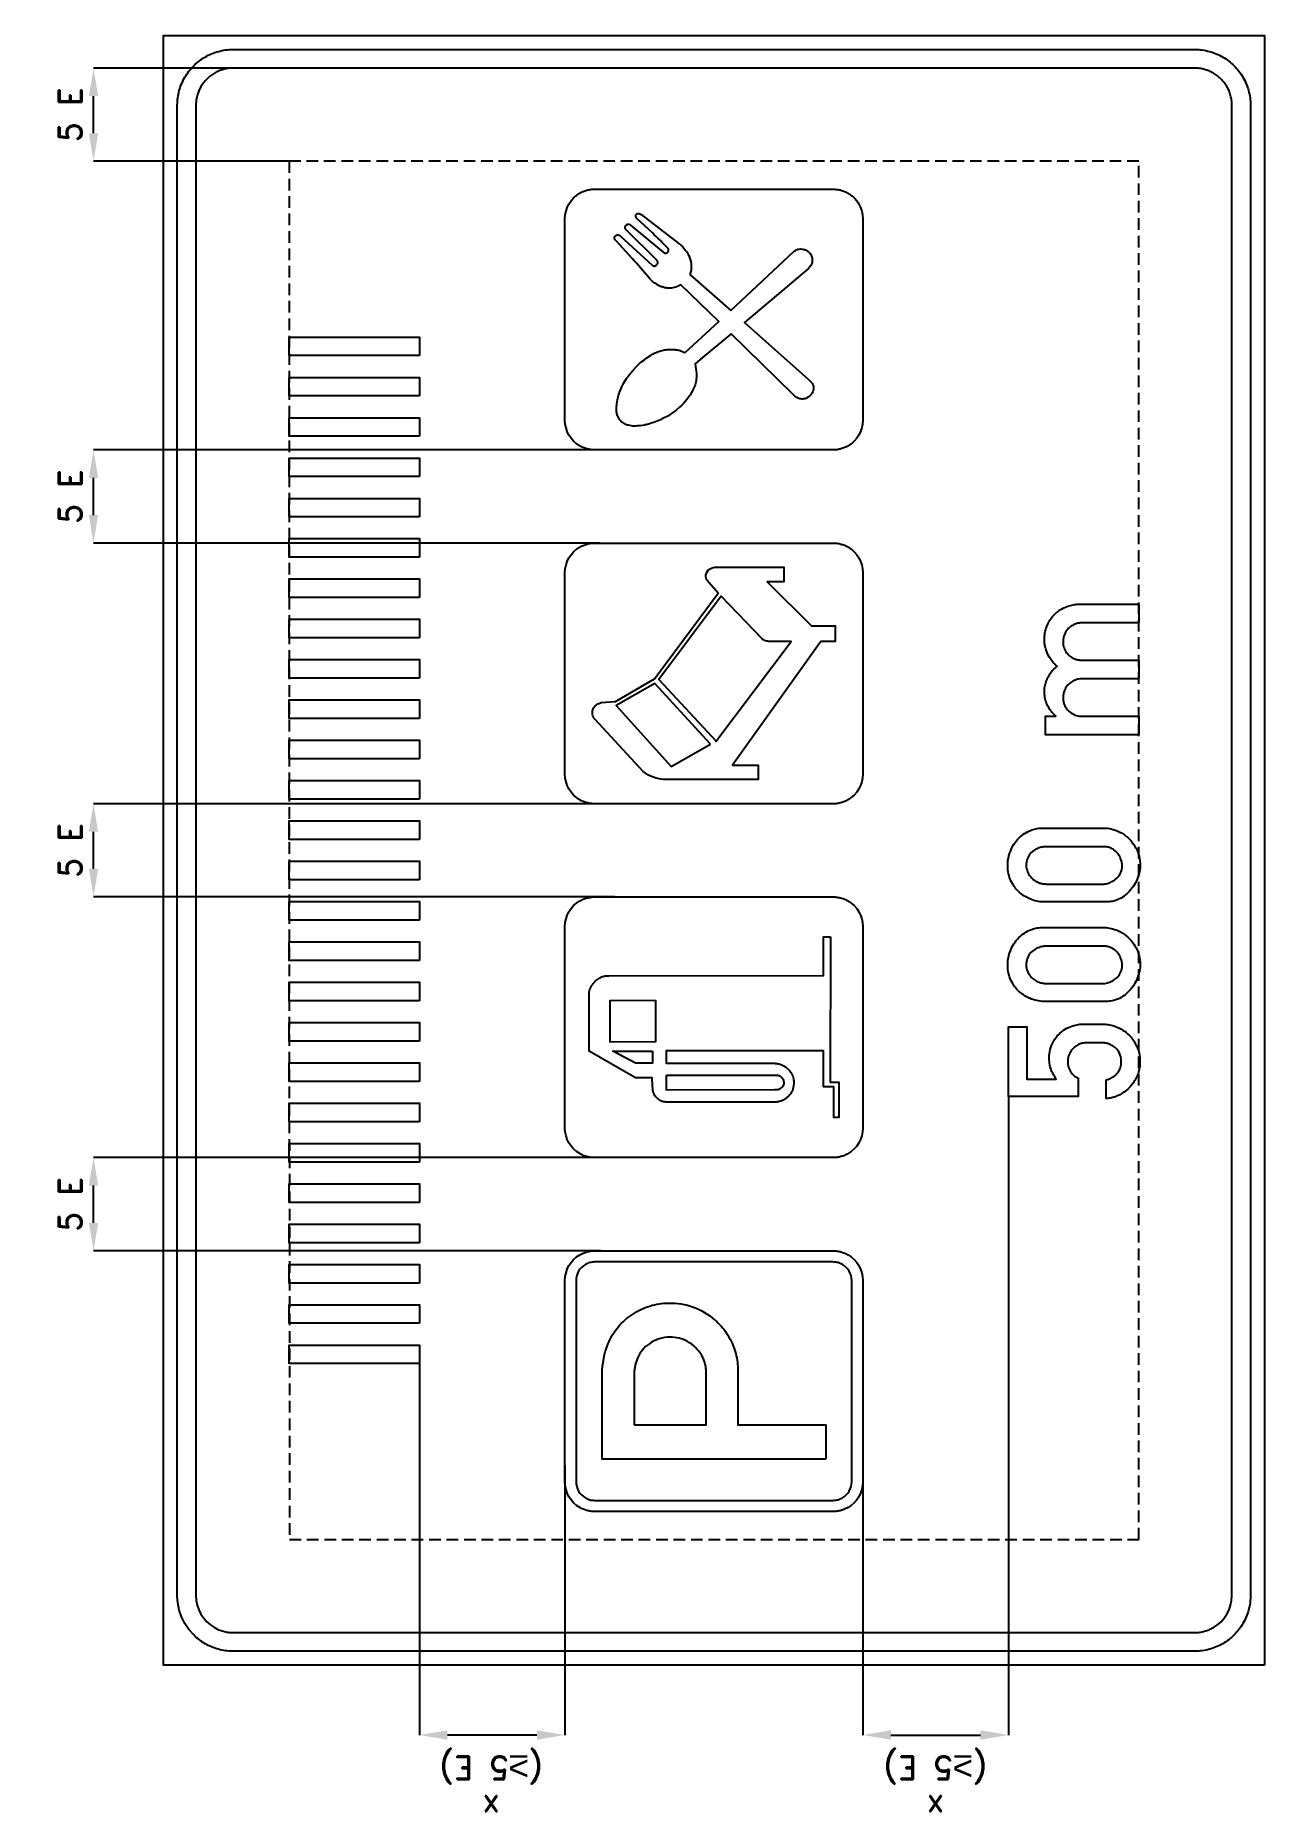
# Model space of a CAD drawing. Header units: millimetres. Extents: x -66 to 2573, y 167 to 3981.
import ezdxf

# ---------------------------------------------------------------- set-up
doc = ezdxf.new("R2010")
doc.units = ezdxf.units.MM
doc.header["$LTSCALE"] = 5
doc.linetypes.add('ČÁRKOVANÁX2', pattern=[1.5, 1, -0.5])
doc.layers.add('Kóty', color=2, linetype='Continuous')
doc.layers.add('Značka', color=7, linetype='Continuous')
doc.styles.get("Standard").update_dxf_attribs({"font": 'romand.shx', "height": 50})
doc.dimstyles.get("Standard").update_dxf_attribs({"dimtxt": 50, "dimasz": 60, "dimexe": 0.18, "dimexo": 0.0625, "dimgap": 25, "dimtad": 1, "dimdec": 0, "dimzin": 0, "dimdsep": 46, "dimtxsty": 'Standard', "dimcen": 0.09, "dimadec": 0, "dimazin": 0, "dimtfac": 1, "dimtdec": 0, "dimtofl": 0, "dimtmove": 0, "dimatfit": 3, "dimfxl": 1, "dimtolj": 1, "dimtzin": 0, "dimarcsym": 0})

msp = doc.modelspace()

# ---------------------------------------------------------------- texts
at = {"layer": 'Kóty', "char_height": 50, "width": 281.216, "attachment_point": 5, "rotation": 180}
for insert in [(912.7, 227.4), (1866.7, 227.4)]:
    msp.add_mtext('\\A1;x\\P({\\fArial|b0|i0|c238|p34;\\H1.08333x;≥\\Fromand|c238;\\H0.92308x;5 E)}', dxfattribs=dict(at, insert=insert))

# ---------------------------------------------------------------- blocks, each defined once
blk = doc.blocks.new('*D0')
at = {"layer": 'Defpoints', "color": 0, "transparency": 16777216}
for p in [(58.5, 3911.2), (478.5, 3911.2), (478.5, 3711.2)]:
    blk.add_point(p, dxfattribs=at)
at = {"layer": 'Kóty', "color": 0, "lineweight": -2, "transparency": 16777216}
for p, q in [((478.4, 3911.2), (58.3, 3911.2)), ((58.5, 3771.2), (58.5, 3851.2)), ((478.4, 3711.2), (58.3, 3711.2))]:
    blk.add_line(p, q, dxfattribs=at)
at = {"layer": 'Kóty', "color": 0, "transparency": 16777216}
for points in [[(48.5, 3851.2), (68.5, 3851.2), (58.5, 3911.2)], [(48.5, 3771.2), (68.5, 3771.2), (58.5, 3711.2)]]:
    blk.add_solid(points, dxfattribs=at)
at = {"layer": 'Kóty', "color": 0, "transparency": 16777216, "insert": (8.5, 3811.2), "char_height": 50, "attachment_point": 5, "rotation": 90}
blk.add_mtext('\\A1;5 E', dxfattribs=at)
blk = doc.blocks.new('*D1')
at = {"layer": 'Defpoints', "color": 0, "transparency": 16777216}
for p in [(58.5, 1571.2), (1166.7, 1571.2), (1148.4, 1371.2)]:
    blk.add_point(p, dxfattribs=at)
at = {"layer": 'Kóty', "color": 0, "lineweight": -2, "transparency": 16777216}
for p, q in [((1166.7, 1571.2), (58.3, 1571.2)), ((58.5, 1431.2), (58.5, 1511.2)), ((1148.4, 1371.2), (58.3, 1371.2))]:
    blk.add_line(p, q, dxfattribs=at)
at = {"layer": 'Kóty', "color": 0, "transparency": 16777216}
for points in [[(48.5, 1511.2), (68.5, 1511.2), (58.5, 1571.2)], [(48.5, 1431.2), (68.5, 1431.2), (58.5, 1371.2)]]:
    blk.add_solid(points, dxfattribs=at)
at = {"layer": 'Kóty', "color": 0, "transparency": 16777216, "insert": (8.5, 1471.2), "char_height": 50, "attachment_point": 5, "rotation": 90}
blk.add_mtext('\\A1;5 E', dxfattribs=at)
blk = doc.blocks.new('*D2')
at = {"layer": 'Defpoints', "color": 0, "transparency": 16777216}
for p in [(58.5, 2331.2), (1134.5, 2331.2), (1178.1, 2131.2)]:
    blk.add_point(p, dxfattribs=at)
at = {"layer": 'Kóty', "color": 0, "lineweight": -2, "transparency": 16777216}
for p, q in [((1134.4, 2331.2), (58.3, 2331.2)), ((58.5, 2191.2), (58.5, 2271.2)), ((1178, 2131.2), (58.3, 2131.2))]:
    blk.add_line(p, q, dxfattribs=at)
at = {"layer": 'Kóty', "color": 0, "transparency": 16777216}
for points in [[(48.5, 2271.2), (68.5, 2271.2), (58.5, 2331.2)], [(48.5, 2191.2), (68.5, 2191.2), (58.5, 2131.2)]]:
    blk.add_solid(points, dxfattribs=at)
at = {"layer": 'Kóty', "color": 0, "transparency": 16777216, "insert": (8.5, 2231.2), "char_height": 50, "attachment_point": 5, "rotation": 90}
blk.add_mtext('\\A1;5 E', dxfattribs=at)
blk = doc.blocks.new('*D3')
at = {"layer": 'Defpoints', "color": 0, "transparency": 16777216}
for p in [(58.5, 3091.2), (1151.1, 3091.2), (1145.8, 2891.2)]:
    blk.add_point(p, dxfattribs=at)
at = {"layer": 'Kóty', "color": 0, "lineweight": -2, "transparency": 16777216}
for p, q in [((1151, 3091.2), (58.3, 3091.2)), ((58.5, 2951.2), (58.5, 3031.2)), ((1145.8, 2891.2), (58.3, 2891.2))]:
    blk.add_line(p, q, dxfattribs=at)
at = {"layer": 'Kóty', "color": 0, "transparency": 16777216}
for points in [[(48.5, 3031.2), (68.5, 3031.2), (58.5, 3091.2)], [(48.5, 2951.2), (68.5, 2951.2), (58.5, 2891.2)]]:
    blk.add_solid(points, dxfattribs=at)
at = {"layer": 'Kóty', "color": 0, "transparency": 16777216, "insert": (8.5, 2991.2), "char_height": 50, "attachment_point": 5, "rotation": 90}
blk.add_mtext('\\A1;5 E', dxfattribs=at)

# ---------------------------------------------------------------- dimensions: what is measured, and where the dimension line sits
at = {"layer": 'Kóty'}
for base, p1, p2, picture, middle in [((58.5, 3911.2), (478.5, 3711.2), (478.5, 3911.2), '*D0', (8.5, 3811.2)), ((58.5, 3091.2), (1145.8, 2891.2), (1151.1, 3091.2), '*D3', (8.5, 2991.2)), ((58.5, 2331.2), (1178.1, 2131.2), (1134.5, 2331.2), '*D2', (8.5, 2231.2)), ((58.5, 1571.2), (1148.4, 1371.2), (1166.7, 1571.2), '*D1', (8.5, 1471.2))]:
    dim = msp.add_linear_dim(base=base, p1=p1, p2=p2, angle=90, text='5 E', dimstyle='Standard', dxfattribs=at)
    dim.commit()
    dim.dimension.update_dxf_attribs({"geometry": picture, "text_midpoint": middle})

# ---------------------------------------------------------------- linework, layer by layer
at = {"layer": 'Kóty'}
for p, q in [((2023.5, 1702.4), (2023.5, 331)), ((758.5, 1128.7), (758.5, 331)), ((1071, 910.5), (1071, 331)), ((1711, 875.1), (1711, 331)), ((1011, 331.2), (818.5, 331.2)), ((1771, 331.2), (1963.5, 331.2))]:
    msp.add_line(p, q, dxfattribs=at)
for points in [[(818.5, 341.2), (818.5, 321.2), (758.5, 331.2)], [(1011, 341.2), (1011, 321.2), (1071, 331.2)], [(1771, 341.2), (1771, 321.2), (1711, 331.2)], [(1963.5, 341.2), (1963.5, 321.2), (2023.5, 331.2)]]:
    msp.add_solid(points, dxfattribs=at)
at = {"layer": 'Značka', "color": 5}
for points in [[(2573.5, 481.2), (208.5, 481.2), (208.5, 3981.2), (2573.5, 3981.2), (2573.5, 481.2)], [(758.5, 3293.7), (478.5, 3293.7), (478.5, 3333.6), (758.5, 3333.6), (758.5, 3293.7)], [(758.5, 3207.1), (478.5, 3207.1), (478.5, 3247), (758.5, 3247), (758.5, 3207.1)], [(758.5, 3120.5), (478.5, 3120.5), (478.5, 3160.4), (758.5, 3160.4), (758.5, 3120.5)], [(758.5, 3033.9), (478.5, 3033.9), (478.5, 3073.8), (758.5, 3073.8), (758.5, 3033.9)], [(758.5, 2947.3), (478.5, 2947.3), (478.5, 2987.2), (758.5, 2987.2), (758.5, 2947.3)], [(758.5, 2860.7), (478.5, 2860.7), (478.5, 2900.6), (758.5, 2900.6), (758.5, 2860.7)], [(758.5, 2774.1), (478.5, 2774.1), (478.5, 2814), (758.5, 2814), (758.5, 2774.1)], [(758.5, 2687.5), (478.5, 2687.5), (478.5, 2727.4), (758.5, 2727.4), (758.5, 2687.5)], [(758.5, 2600.9), (478.5, 2600.9), (478.5, 2640.8), (758.5, 2640.8), (758.5, 2600.9)], [(758.5, 2514.3), (478.5, 2514.3), (478.5, 2554.2), (758.5, 2554.2), (758.5, 2514.3)], [(758.5, 2427.7), (478.5, 2427.7), (478.5, 2467.6), (758.5, 2467.6), (758.5, 2427.7)], [(758.5, 2341.1), (478.5, 2341.1), (478.5, 2381.1), (758.5, 2381.1), (758.5, 2341.1)], [(758.5, 2254.5), (478.5, 2254.5), (478.5, 2294.5), (758.5, 2294.5), (758.5, 2254.5)], [(758.5, 2167.9), (478.5, 2167.9), (478.5, 2207.9), (758.5, 2207.9), (758.5, 2167.9)], [(758.5, 2081.3), (478.5, 2081.3), (478.5, 2121.3), (758.5, 2121.3), (758.5, 2081.3)], [(758.5, 1994.7), (478.5, 1994.7), (478.5, 2034.7), (758.5, 2034.7), (758.5, 1994.7)], [(758.5, 1908.1), (478.5, 1908.1), (478.5, 1948.1), (758.5, 1948.1), (758.5, 1908.1)], [(758.5, 1821.5), (478.5, 1821.5), (478.5, 1861.5), (758.5, 1861.5), (758.5, 1821.5)], [(758.5, 1735), (478.5, 1735), (478.5, 1774.9), (758.5, 1774.9), (758.5, 1735)], [(758.5, 1648.4), (478.5, 1648.4), (478.5, 1688.3), (758.5, 1688.3), (758.5, 1648.4)], [(758.5, 1561.8), (478.5, 1561.8), (478.5, 1601.7), (758.5, 1601.7), (758.5, 1561.8)], [(758.5, 1475.2), (478.5, 1475.2), (478.5, 1515.1), (758.5, 1515.1), (758.5, 1475.2)], [(758.5, 1388.6), (478.5, 1388.6), (478.5, 1428.5), (758.5, 1428.5), (758.5, 1388.6)], [(758.5, 1302), (478.5, 1302), (478.5, 1341.9), (758.5, 1341.9), (758.5, 1302)], [(758.5, 1215.4), (478.5, 1215.4), (478.5, 1255.3), (758.5, 1255.3), (758.5, 1215.4)], [(758.5, 1128.8), (478.5, 1128.8), (478.5, 1168.7), (758.5, 1168.7), (758.5, 1128.8)]]:
    msp.add_lwpolyline(points, dxfattribs=at)
for points in [[(2543.5, 631.2), (2543.5, 630.7), (2543.5, 630.3), (2542.4, 614.8, -0.035396), (2539.2, 599.5, -0.036252), (2534.3, 584.8, -0.034424), (2527.3, 570.9, -0.033718), (2518.6, 558, -0.034079), (2508.3, 546.3, -0.034202), (2496.7, 536, -0.034241), (2483.8, 527.4, -0.034038), (2469.9, 520.5, -0.033416), (2455.1, 515.4, -0.034135), (2439.9, 512.2, -0.036746), (2424.4, 511.2), (2424, 511.2), (2423.5, 511.2), (358.5, 511.2, -0.000238), (358, 511.2), (357.5, 511.2, -0.032177), (342, 512.3, -0.035447), (326.8, 515.4, -0.03626), (312.1, 520.4, -0.034408), (298.2, 527.4, -0.033711), (285.3, 536.1, -0.034092), (273.6, 546.3), (263.3, 558), (254.7, 570.9), (247.8, 584.8), (242.7, 599.5), (239.5, 614.8), (238.5, 630.3), (238.5, 630.7), (238.5, 631.2), (238.5, 3831.2), (238.5, 3831.7), (238.5, 3832.1, -0.032211), (239.6, 3847.6, -0.035398), (242.7, 3862.9, -0.036257), (247.7, 3877.6, -0.034417), (254.7, 3891.5, -0.033707), (263.3, 3904.4, -0.034076), (273.6, 3916, -0.034203), (285.3, 3926.3, -0.034241), (298.2, 3935, -0.03402), (312.1, 3941.9, -0.03342), (326.8, 3946.9, -0.034121), (342.1, 3950.2, -0.03675), (357.5, 3951.2), (358, 3951.2), (358.5, 3951.2), (2423.5, 3951.2), (2424, 3951.2), (2424.4, 3951.2, -0.032176), (2439.9, 3950.1, -0.03546), (2455.1, 3946.9, -0.036261), (2469.9, 3942, -0.034411), (2483.8, 3935, -0.03372), (2496.7, 3926.3, -0.034086), (2508.3, 3916, -0.034181), (2518.6, 3904.4, -0.034228), (2527.3, 3891.5, -0.03402), (2534.2, 3877.6, -0.033371), (2539.2, 3862.9, -0.034142), (2542.4, 3847.6, -0.036779), (2543.5, 3832.1), (2543.5, 3831.7), (2543.5, 3831.2), (2543.5, 631.2)], [(2503.5, 631.2), (2503.5, 3831.2), (2503.5, 3831.5), (2503.5, 3831.8, 0.032177), (2502.8, 3842.2, 0.035489), (2500.6, 3852.3, 0.036281), (2497.3, 3862.1, 0.034425), (2492.7, 3871.4, 0.03374), (2486.9, 3880, 0.034066), (2480.1, 3887.8, 0.03423), (2472.3, 3894.6, 0.0342), (2463.7, 3900.4, 0.034034), (2454.4, 3905, 0.033425), (2444.6, 3908.4, 0.034147), (2434.4, 3910.5, 0.03674), (2424.1, 3911.2), (2423.8, 3911.2), (2423.5, 3911.2), (358.5, 3911.2), (358.2, 3911.2), (357.9, 3911.2, 0.032183), (347.5, 3910.5, 0.035447), (337.4, 3908.4, 0.036274), (327.6, 3905, 0.034425), (318.3, 3900.4, 0.033755), (309.7, 3894.6, 0.034097), (301.9, 3887.8, 0.034164), (295.1, 3880), (289.3, 3871.4), (284.7, 3862.1), (281.3, 3852.3), (279.2, 3842.1), (278.5, 3831.8), (278.5, 3831.5), (278.5, 3831.2), (278.5, 631.2), (278.5, 630.9), (278.5, 630.6), (279.2, 620.2), (281.3, 610.1), (284.6, 600.3), (289.3, 591), (295.1, 582.4), (301.9, 574.6), (309.7, 567.8), (318.3, 562), (327.6, 557.4, 0.03342), (337.4, 554, 0.034122), (347.5, 551.9, 0.036744), (357.9, 551.2), (358.2, 551.2), (358.5, 551.2), (2423.5, 551.2), (2423.8, 551.2), (2424.1, 551.2, 0.032184), (2434.4, 551.9, 0.035448), (2444.6, 554, 0.036282), (2454.4, 557.3, 0.034422), (2463.7, 562, 0.033745), (2472.3, 567.8), (2480.1, 574.6), (2486.9, 582.4), (2492.7, 591), (2497.3, 600.3), (2500.6, 610.1), (2502.8, 620.2), (2503.5, 630.6), (2503.5, 630.9), (2503.5, 631.2)], [(2303.5, 2479.1), (2103.4, 2479.1), (2103.4, 2519.3), (2125.7, 2519.3), (2123.2, 2521.5, -0.009611), (2120.8, 2523.8, -0.053845), (2111.9, 2534.7, -0.054649), (2105.5, 2547.3, -0.049752), (2101.9, 2559.4, -0.049903), (2100.8, 2571.9, -0.044603), (2101.7, 2583.1, -0.045349), (2104.5, 2593.9, -0.041575), (2108.9, 2603.8, -0.034743), (2114.8, 2612.9, -0.023497), (2118.8, 2618, -0.033564), (2123.3, 2622.5, -0.015052), (2125.8, 2624.6), (2128.4, 2626.6), (2125.6, 2629, -0.011388), (2122.9, 2631.5, -0.072049), (2111.2, 2646.5, -0.066488), (2103.9, 2664.2, -0.035498), (2101.6, 2673.9, -0.035857), (2100.8, 2683.9, -0.050533), (2102, 2698.2, -0.049646), (2106, 2712.1, -0.068268), (2115.4, 2729.5, -0.073302), (2129.3, 2743.7, -0.056821), (2142.4, 2752, -0.048824), (2157.1, 2757.4, -0.019152), (2162.4, 2758.7, -0.025118), (2167.9, 2759.5), (2170.4, 2759.7), (2172.8, 2759.9), (2303.5, 2759.9), (2303.5, 2719.7), (2180.9, 2719.7), (2179.4, 2719.7), (2177.9, 2719.6, 0.050206), (2170.4, 2718.3, 0.050925), (2163.3, 2715.6, 0.067734), (2154.8, 2710.1, 0.06689), (2148, 2702.4, 0.073561), (2142.9, 2692.4, 0.074324), (2140.9, 2681.3, 0.080735), (2142.1, 2669.2, 0.080629), (2147.1, 2657.9, 0.070472), (2153.7, 2649.9, 0.07539), (2162.3, 2644.1, 0.050759), (2169.5, 2641.4, 0.03291), (2177.1, 2639.9), (2178.2, 2639.7), (2179.3, 2639.6), (2303.5, 2639.6), (2303.5, 2599.5), (2180.1, 2599.5), (2178.4, 2599.4), (2176.8, 2599.3, 0.07375), (2166.8, 2597, 0.06908), (2157.7, 2591.9, 0.07473), (2149.5, 2584.2, 0.073728), (2144, 2574.3, 0.089033), (2140.9, 2560.6, 0.093636), (2142.8, 2546.6, 0.073346), (2147.2, 2537.2, 0.071121), (2154.2, 2529.3, 0.077014), (2164.2, 2522.8, 0.077986), (2175.6, 2519.7), (2177.1, 2519.5), (2178.6, 2519.3), (2303.5, 2519.3), (2303.5, 2479.1)], [(2104.6, 2120.3, -0.001752), (2102.1, 2120.3, -0.006035), (2099.6, 2120.3, -0.048991), (2084.2, 2122.1, -0.049973), (2069.5, 2127, -0.079521), (2048.3, 2139.9, -0.089094), (2032.7, 2158.8, -0.059818), (2026, 2173.2, -0.052042), (2022.6, 2188.9, -0.062049), (2022.6, 2209.2, -0.064512), (2027.7, 2229, -0.055413), (2035.3, 2244.2, -0.055497), (2046.1, 2257.4, -0.051114), (2057.7, 2267.1, -0.054895), (2071.1, 2274.1, -0.045234), (2082.6, 2277.7, -0.045956), (2094.5, 2279.1, -0.012399), (2098.7, 2279.2), (2102.9, 2279.1), (2224.9, 2279.1), (2227.4, 2279.2), (2229.9, 2279.1, -0.051824), (2244.4, 2277.2, -0.04973), (2258.4, 2272.5, -0.066795), (2275.9, 2262, -0.065889), (2290.1, 2247.4, -0.061119), (2299.7, 2231.6, -0.06416), (2305.1, 2213.9, -0.069679), (2306.2, 2193.6, -0.067463), (2301.8, 2173.8, -0.056806), (2294.3, 2157.8, -0.049579), (2283.4, 2143.7, -0.048061), (2271.9, 2133, -0.065894), (2258.4, 2125.3, -0.05475), (2246.1, 2121.6, -0.04234), (2233.3, 2120.3, -0.009304), (2229.1, 2120.3), (2224.9, 2120.3), (2104.6, 2120.3)], [(2104.6, 2158.8), (2224.9, 2158.8), (2226.6, 2158.7), (2228.3, 2158.8, 0.073932), (2238.6, 2160.7, 0.05955), (2248.3, 2165.4, 0.070702), (2258.3, 2173.4, 0.094623), (2265, 2183.8, 0.108444), (2267.8, 2197.8, 0.087583), (2265, 2212.3, 0.078127), (2259.1, 2223.6, 0.088156), (2250, 2232.3, 0.06176), (2242.4, 2236.4, 0.061117), (2234, 2238.5, 0.025111), (2229.5, 2238.9, 0.00847), (2224.9, 2239), (2104.6, 2239, 0.005564), (2100.6, 2238.7, 0.016688), (2096.7, 2238.3, 0.058376), (2086.8, 2235.7, 0.064715), (2077.8, 2230.7, 0.088095), (2068.3, 2221.2, 0.097887), (2062.8, 2208.9, 0.09982), (2061.9, 2195.3, 0.08821), (2066.1, 2182.2, 0.074136), (2072.7, 2172.5, 0.075661), (2081.7, 2165.3, 0.052603), (2089.2, 2161.7, 0.046056), (2097.4, 2159.6, 0.014302), (2101, 2159.1, 0.004876), (2104.6, 2158.8)], [(2104.6, 1906.7, -0.001946), (2102.1, 1906.7, -0.005841), (2099.6, 1906.7, -0.048991), (2084.2, 1908.5, -0.049973), (2069.5, 1913.4, -0.079537), (2048.3, 1926.2, -0.089083), (2032.7, 1945.1, -0.059792), (2026, 1959.6, -0.052047), (2022.6, 1975.2, -0.062051), (2022.6, 1995.6, -0.064512), (2027.7, 2015.3, -0.055413), (2035.3, 2030.6, -0.055497), (2046.1, 2043.8, -0.051089), (2057.7, 2053.4, -0.054924), (2071.1, 2060.5, -0.045234), (2082.6, 2064, -0.045956), (2094.5, 2065.5, -0.012282), (2098.7, 2065.6, -0.004097), (2102.9, 2065.5), (2224.9, 2065.5), (2227.4, 2065.5, -0.007006), (2229.9, 2065.5, -0.051791), (2244.4, 2063.6, -0.049698), (2258.4, 2058.8, -0.066795), (2275.9, 2048.4, -0.065907), (2290.1, 2033.7, -0.061119), (2299.7, 2017.9, -0.06415), (2305.1, 2000.3, -0.069679), (2306.2, 1980, -0.067452), (2301.8, 1960.2, -0.056806), (2294.3, 1944.2, -0.049597), (2283.4, 1930.1, -0.048083), (2271.9, 1919.4, -0.065868), (2258.4, 1911.7, -0.054786), (2246.1, 1908, -0.04234), (2233.3, 1906.7, -0.009071), (2229.1, 1906.6, -0.00304), (2224.9, 1906.7), (2104.6, 1906.7)], [(2104.6, 1945.1), (2224.9, 1945.1, 0.003482), (2226.6, 1945.1, 0.009913), (2228.3, 1945.1, 0.073841), (2238.6, 1947.1, 0.05955), (2248.3, 1951.8, 0.07073), (2258.3, 1959.7, 0.094666), (2265, 1970.2, 0.108457), (2267.8, 1984.2, 0.087579), (2265, 1998.6, 0.078162), (2259.1, 2010, 0.088212), (2250, 2018.7, 0.06176), (2242.4, 2022.7, 0.061117), (2234, 2024.9, 0.025217), (2229.5, 2025.3, 0.008363), (2224.9, 2025.4), (2104.6, 2025.4, 0.005442), (2100.6, 2025.1, 0.016443), (2096.7, 2024.7, 0.058329), (2086.8, 2022, 0.064675), (2077.8, 2017, 0.088044), (2068.3, 2007.5, 0.097898), (2062.8, 1995.3, 0.09982), (2061.9, 1981.7, 0.088224), (2066.1, 1968.5, 0.074157), (2072.7, 1958.9, 0.075661), (2081.7, 1951.6, 0.052657), (2089.2, 1948, 0.046112), (2097.4, 1946, 0.014302), (2101, 1945.5, 0.004876), (2104.6, 1945.1)], [(2233.7, 1738.3), (2235.5, 1738.8, 0.007318), (2237.2, 1739.3, 0.061332), (2247.4, 1743.9, 0.076004), (2255.9, 1751, 0.081259), (2262.2, 1760.1, 0.074064), (2265.4, 1770.8, 0.102531), (2264.9, 1787.6, 0.117009), (2257.6, 1802.3, 0.072349), (2250.6, 1809.2, 0.058784), (2242.1, 1814.1, 0.043769), (2235, 1816.6, 0.050777), (2227.7, 1817.7, 0.011099), (2225.7, 1817.7, 0.003937), (2223.7, 1817.7), (2189.7, 1817.7, 0.008724), (2185.8, 1817.4, 0.026054), (2181.9, 1816.9, 0.068263), (2173.8, 1813.9, 0.054023), (2166.4, 1809.1, 0.069298), (2158.2, 1800.4, 0.080565), (2152.9, 1789.9, 0.097793), (2150.9, 1775.9, 0.091189), (2154.2, 1761.9, 0.08551), (2161, 1750.7, 0.103686), (2171, 1743, 0.009834), (2172.2, 1742.4), (2173.5, 1741.8), (2173.5, 1702.5), (2023.5, 1702.5), (2023.5, 1852.5), (2063.4, 1852.5), (2063.4, 1740), (2126.4, 1740), (2123.3, 1744.6, -0.015325), (2120.3, 1749.3, -0.051772), (2114.4, 1762.5, -0.052683), (2111.4, 1776.7, -0.065752), (2111.4, 1794.7, -0.065538), (2116.1, 1812.1, -0.069367), (2125.3, 1828.8, -0.07137), (2138.7, 1842.3, -0.059641), (2152.5, 1850.8, -0.053818), (2167.9, 1856, -0.024784), (2174.1, 1857.2, -0.033732), (2180.4, 1857.7, -0.004041), (2181.3, 1857.7), (2182.1, 1857.7), (2227.1, 1857.7, -0.001948), (2229.1, 1857.6, -0.005616), (2231.1, 1857.6, -0.045354), (2243.9, 1855.8, -0.043716), (2256.2, 1851.7, -0.080893), (2277.9, 1838.6, -0.084539), (2294.2, 1819.3, -0.069806), (2302.7, 1801.1, -0.066783), (2305.9, 1781.3, -0.084614), (2302.9, 1754.9, -0.088717), (2291.2, 1731.2, -0.074202), (2276.4, 1715.2, -0.070962), (2257.7, 1704.2, -0.035735), (2247.7, 1700.5, -0.037154), (2237.3, 1698.4, -0.004816), (2235.5, 1698.2), (2233.7, 1698), (2233.7, 1738.3)], [(1711, 875.2), (1711, 874.9), (1711, 874.7), (1710.4, 866.4), (1708.7, 858.3), (1706.1, 850.5), (1702.3, 843.1), (1697.7, 836.2), (1692.2, 829.9), (1686, 824.4), (1679.1, 819.9), (1671.7, 816.1, -0.03343), (1663.9, 813.5, -0.034131), (1655.7, 811.7, -0.036743), (1647.5, 811.2), (1647.2, 811.2), (1647, 811.2), (1135, 811.2), (1134.7, 811.2), (1134.5, 811.2, -0.032183), (1126.2, 811.8, -0.035441), (1118.1, 813.5, -0.03627), (1110.2, 816.1, -0.034399), (1102.8, 819.9), (1095.9, 824.5), (1089.7, 829.9), (1084.2, 836.2), (1079.6, 843.1), (1075.9, 850.5), (1073.3, 858.3), (1071.5, 866.4), (1071, 874.7), (1071, 874.9), (1071, 875.2), (1071, 1307.2), (1071, 1307.4), (1071, 1307.7), (1071.6, 1316), (1073.3, 1324.1), (1075.9, 1331.9), (1079.6, 1339.3), (1084.2, 1346.2), (1089.7, 1352.5), (1095.9, 1357.9), (1102.8, 1362.5), (1110.2, 1366.2, -0.03343), (1118.1, 1368.9, -0.034123), (1126.2, 1370.6, -0.036747), (1134.5, 1371.2), (1134.7, 1371.2), (1135, 1371.2), (1647, 1371.2), (1647.2, 1371.2), (1647.5, 1371.2, -0.032176), (1655.8, 1370.6, -0.035438), (1663.9, 1368.9, -0.03627), (1671.7, 1366.3, -0.034399), (1679.1, 1362.5), (1686, 1357.9), (1692.2, 1352.5), (1697.7, 1346.2), (1702.3, 1339.3), (1706, 1331.9), (1708.7, 1324.1), (1710.4, 1316), (1711, 1307.7), (1711, 1307.4), (1711, 1307.2), (1711, 875.2)], [(1687, 875.2), (1687, 1307.2), (1687, 1307.4), (1687, 1307.5), (1686.6, 1312.7), (1685.6, 1317.8), (1683.9, 1322.7), (1681.6, 1327.3), (1678.7, 1331.6), (1675.3, 1335.5), (1671.4, 1338.9), (1667.1, 1341.8), (1662.4, 1344.1), (1657.5, 1345.8, 0.034162), (1652.5, 1346.8, 0.036746), (1647.3, 1347.2), (1647.1, 1347.2), (1647, 1347.2), (1135, 1347.2), (1134.8, 1347.2), (1134.7, 1347.2, 0.032185), (1129.5, 1346.8, 0.035458), (1124.4, 1345.8, 0.036271), (1119.5, 1344.1), (1114.9, 1341.8), (1110.6, 1338.9), (1106.7, 1335.5), (1103.3, 1331.6), (1100.4, 1327.3), (1098.1, 1322.7), (1096.4, 1317.8), (1095.3, 1312.7), (1095, 1307.5), (1095, 1307.4), (1095, 1307.2), (1095, 875.2), (1095, 875), (1095, 874.9), (1095.3, 869.7), (1096.4, 864.6), (1098.1, 859.7), (1100.4, 855.1), (1103.3, 850.8), (1106.7, 846.9), (1110.6, 843.5), (1114.9, 840.6), (1119.5, 838.3), (1124.4, 836.6, 0.034157), (1129.5, 835.5, 0.036746), (1134.7, 835.2), (1134.8, 835.2), (1135, 835.2), (1647, 835.2), (1647.1, 835.2), (1647.3, 835.2, 0.032179), (1652.5, 835.6, 0.035458), (1657.5, 836.6, 0.036277), (1662.4, 838.3), (1667.1, 840.6), (1671.4, 843.5), (1675.3, 846.9), (1678.7, 850.8), (1681.6, 855.1), (1683.9, 859.7), (1685.6, 864.6), (1686.6, 869.7), (1687, 874.9), (1687, 875), (1687, 875.2)], [(1631, 923.6), (1151, 923.6), (1151, 1117.7), (1151.4, 1120.6), (1151.7, 1123.5), (1156.2, 1148.1, -0.042934), (1164, 1171.8, -0.079586), (1185.1, 1207.2, -0.076485), (1216.2, 1234.6, -0.076886), (1253.2, 1252.6, -0.075742), (1294, 1258.8, -0.09403), (1346.8, 1250.2, -0.098355), (1392.5, 1222.9, -0.073302), (1418.3, 1194, -0.067685), (1435, 1159.1, -0.03422), (1440, 1141, -0.037912), (1442.3, 1122.5), (1442.4, 1119.4), (1442.5, 1116.3), (1442.5, 997.1), (1631, 997.1), (1631, 923.6)], [(1219.9, 997.1), (1374.3, 997.1), (1374.3, 1110.8), (1374.3, 1113), (1374.3, 1115.3, 0.067145), (1371.4, 1131.2, 0.057708), (1364.7, 1146.2, 0.071716), (1351.6, 1163.4, 0.07449), (1334.2, 1176.1, 0.068284), (1316.1, 1183.4, 0.065321), (1296.5, 1185.6, 0.077203), (1273.3, 1182.2, 0.083739), (1252.3, 1171.7, 0.073389), (1237.4, 1157.8, 0.066063), (1226.7, 1140.3), (1222.3, 1128.4), (1220.2, 1116.1), (1220, 1114.2), (1219.9, 1112.3), (1219.9, 997.1)]]:
    msp.add_lwpolyline(points, format="xyb", dxfattribs=at)
at = {"layer": 'Značka', "color": 6, "linetype": 'ČÁRKOVANÁX2', "ltscale": 5}
msp.add_lwpolyline([(478.5, 3711.2), (479.3, 751.2), (2303.5, 751.2), (2303.5, 3711.2), (478.5, 3711.2)], dxfattribs=at)
at = {"layer": 'Značka', "color": 251}
for points in [[(1711, 3155.2), (1711, 3154.9), (1711, 3154.7), (1710.4, 3146.4), (1708.7, 3138.3), (1706.1, 3130.5), (1702.3, 3123.1), (1697.7, 3116.2), (1692.2, 3109.9, -0.034215), (1686, 3104.4, -0.034238), (1679.1, 3099.9, -0.034081), (1671.7, 3096.1, -0.03343), (1663.9, 3093.5, -0.034116), (1655.7, 3091.7, -0.036754), (1647.5, 3091.2), (1647.2, 3091.2), (1647, 3091.2), (1135, 3091.2), (1134.7, 3091.2), (1134.5, 3091.2, -0.032176), (1126.2, 3091.8, -0.035467), (1118.1, 3093.5, -0.036263), (1110.2, 3096.1, -0.034392), (1102.8, 3099.9, -0.033749), (1095.9, 3104.5), (1089.7, 3109.9), (1084.2, 3116.2), (1079.6, 3123.1), (1075.9, 3130.5), (1073.3, 3138.3), (1071.5, 3146.4), (1071, 3154.7), (1071, 3154.9), (1071, 3155.2), (1071, 3587.2), (1071, 3587.4), (1071, 3587.7), (1071.6, 3596), (1073.3, 3604.1), (1075.9, 3611.9), (1079.6, 3619.3), (1084.2, 3626.2), (1089.7, 3632.4, -0.034215), (1095.9, 3637.9, -0.034238), (1102.8, 3642.5, -0.034081), (1110.2, 3646.2, -0.03343), (1118.1, 3648.9, -0.034116), (1126.2, 3650.6, -0.036754), (1134.5, 3651.2), (1134.7, 3651.2), (1135, 3651.2), (1647, 3651.2), (1647.2, 3651.2), (1647.5, 3651.2, -0.032176), (1655.8, 3650.6, -0.035467), (1663.9, 3648.9, -0.036263), (1671.7, 3646.3, -0.034392), (1679.1, 3642.5, -0.033749), (1686, 3637.9, -0.034086), (1692.2, 3632.4, -0.034152), (1697.7, 3626.2, -0.034245), (1702.3, 3619.3), (1706, 3611.9), (1708.7, 3604.1), (1710.4, 3596), (1711, 3587.7), (1711, 3587.4), (1711, 3587.2), (1711, 3155.2)], [(1366.8, 3289.8), (1350.5, 3275.9), (1351.6, 3270.6), (1352.5, 3265.3), (1353.1, 3260.6), (1353.5, 3255.9), (1353.6, 3249), (1353, 3242.1, -0.043345), (1350.6, 3231.2, -0.041134), (1346.4, 3220.9), (1343, 3214.5), (1339.1, 3208.3), (1333.1, 3199.7), (1326.3, 3191.7), (1322, 3187.4), (1317.4, 3183.2), (1309, 3176), (1300.2, 3169.3), (1291.7, 3164), (1282.8, 3159.3, -0.019118), (1269.1, 3153, -0.02523), (1255, 3147.9), (1248.4, 3146, -0.01544), (1241.8, 3144.6), (1237.4, 3143.8), (1232.9, 3143.2, -0.034291), (1220, 3142.4, -0.068366), (1207.4, 3144.1, -0.057632), (1199.6, 3147, -0.06795), (1192.8, 3151.7, -0.055651), (1188.4, 3156.5), (1185.2, 3162.1, -0.067027), (1182.3, 3171.4, -0.048535), (1181.7, 3181.1), (1182.3, 3190.1), (1183.9, 3199), (1186.3, 3208.5), (1189.4, 3217.9), (1193.1, 3226.7), (1197.5, 3235.3), (1203.1, 3244.4), (1209.5, 3253.2), (1216.8, 3262.1), (1224.7, 3270.5), (1230.4, 3276), (1236.4, 3281), (1241.7, 3285), (1247.1, 3288.8), (1255.1, 3294.2, -0.033069), (1263.4, 3298.8, -0.026546), (1270, 3301.6), (1276.9, 3303.8), (1282.3, 3305.3, -0.023954), (1287.8, 3306.4, -0.034826), (1295.7, 3307.1, -0.019599), (1303.7, 3306.9, -0.021571), (1311.1, 3306.2, -0.042624), (1318.4, 3304.6), (1321.6, 3303.5), (1324.7, 3302.1), (1326.5, 3301.2), (1328.3, 3300.2), (1329.3, 3300.7), (1401.4, 3367.1), (1319.9, 3445.9), (1315.6, 3443.8), (1311.3, 3441.8, -0.027704), (1305.6, 3439.8, -0.045628), (1299.8, 3438.7, -0.022666), (1297, 3438.5, -0.016381), (1294.2, 3438.5, -0.013406), (1291.4, 3438.7, -0.013694), (1288.6, 3439, -0.017782), (1285.2, 3439.6), (1281.9, 3440.4), (1279.9, 3441.1), (1277.8, 3441.8), (1273.6, 3443.6), (1269.6, 3445.9), (1268.2, 3446.7), (1266.8, 3447.6), (1264, 3449.5), (1261.3, 3451.4), (1259.1, 3453.1), (1256.9, 3454.9), (1253.5, 3458.4), (1250.3, 3462.1, 0.008524), (1215.9, 3501.8), (1180.7, 3540.5), (1179.9, 3541.4), (1179.2, 3542.4), (1178.5, 3543.7), (1177.8, 3545.2), (1177.6, 3545.9), (1177.5, 3546.6), (1177.6, 3547.2), (1177.7, 3547.8), (1178.5, 3549.5), (1179.6, 3551), (1180.4, 3551.8), (1181.4, 3552.4), (1183.1, 3553.2, -0.097303), (1185, 3553.4, -0.070837), (1186.3, 3553.1), (1187.5, 3552.6), (1188.8, 3551.6), (1190.1, 3550.4), (1258.7, 3488), (1260.3, 3486.8), (1262, 3486, 0.103404), (1263.9, 3486.2), (1265.7, 3486.9), (1266.8, 3487.6), (1267.9, 3488.4), (1269.9, 3490.9, 0.163266), (1270.6, 3493.9), (1270.3, 3495.2), (1269.7, 3496.4), (1268.9, 3497.4), (1268.1, 3498.4), (1202.4, 3563.8), (1201.5, 3565), (1200.7, 3566.4), (1200.1, 3569.4, -0.155359), (1201, 3572.1), (1201.6, 3573), (1202.4, 3573.8), (1203.6, 3574.8), (1204.8, 3575.7, -0.119346), (1207.2, 3576.2, -0.116828), (1209.6, 3575.7), (1210.7, 3575), (1211.8, 3574.2), (1281.9, 3516.2), (1283.8, 3514.8), (1285.9, 3513.9), (1286.9, 3513.7, 0.047374), (1287.9, 3513.8, 0.116068), (1290.6, 3514.8, 0.105505), (1292.6, 3516.8), (1293.1, 3517.7), (1293.5, 3518.8), (1293.7, 3520.5), (1293.4, 3522.3), (1292.5, 3523.8), (1291.3, 3525.2, 0.012153), (1258.8, 3557.3), (1226.1, 3587.6), (1224.5, 3589.2), (1223.3, 3591), (1223.1, 3591.7), (1223, 3592.5), (1223, 3593.7), (1223.2, 3594.9), (1223.5, 3595.9), (1224, 3596.8), (1224.8, 3597.7), (1225.7, 3598.3), (1227.3, 3599, -0.076548), (1228.8, 3599.2, -0.128284), (1231.8, 3598.4), (1234.5, 3596.5), (1316.5, 3534.1), (1318.3, 3532.6), (1320.2, 3531.1), (1323.3, 3527.9), (1326.3, 3524.5), (1328.7, 3521.8), (1331, 3519.1), (1332.9, 3516.5), (1334.5, 3513.7), (1335.8, 3511.1), (1336.9, 3508.5), (1339.4, 3502.3), (1341.1, 3495.9), (1341.9, 3489.1), (1342.1, 3482.2), (1342.2, 3479.8), (1342.1, 3477.4), (1340.9, 3472.3, 0.085887), (1340.2, 3467.2), (1340.2, 3467.2), (1340.2, 3467.2), (1427.1, 3390.9), (1563.4, 3517.7), (1565.9, 3519.5), (1568.5, 3521.1, -0.080355), (1574.1, 3522.7, -0.06121), (1580.1, 3522.6, -0.076019), (1587.9, 3520.7, -0.091604), (1594.4, 3516.5, -0.06937), (1598.1, 3512.2, -0.059552), (1600.6, 3507, -0.086772), (1602.2, 3498.3, -0.116227), (1600.4, 3489.9, -0.066025), (1597.6, 3485.2), (1594, 3481), (1456.7, 3365.1), (1593.5, 3243.2), (1599.4, 3237.5, -0.089149), (1603.7, 3230.9, -0.079181), (1605, 3225.1, -0.074356), (1604.4, 3219.1), (1603.5, 3216), (1602, 3213.1), (1599.7, 3209.9), (1596.9, 3207, -0.052944), (1592.2, 3203.5, -0.066973), (1586.7, 3201.2, -0.056744), (1582.1, 3200.3, -0.06021), (1577.6, 3200.6, -0.102482), (1568.8, 3204.1, -0.030698), (1560.9, 3210), (1428.1, 3340.8), (1366.8, 3289.8)], [(1711, 2395.2), (1711, 2394.9), (1711, 2394.7), (1710.4, 2386.4), (1708.7, 2378.3), (1706.1, 2370.5), (1702.3, 2363.1), (1697.7, 2356.2), (1692.2, 2349.9), (1686, 2344.4, -0.03425), (1679.1, 2339.9, -0.034056), (1671.7, 2336.1, -0.033444), (1663.9, 2333.5, -0.034131), (1655.7, 2331.7, -0.036739), (1647.5, 2331.2), (1647.2, 2331.2), (1647, 2331.2), (1135, 2331.2), (1134.7, 2331.2, -0.000973), (1134.5, 2331.2, -0.032176), (1126.2, 2331.8, -0.035438), (1118.1, 2333.5, -0.036277), (1110.2, 2336.1, -0.034393), (1102.8, 2339.9, -0.033773), (1095.9, 2344.5), (1089.7, 2349.9), (1084.2, 2356.2), (1079.6, 2363.1), (1075.9, 2370.5), (1073.3, 2378.3), (1071.5, 2386.4), (1071, 2394.7), (1071, 2394.9), (1071, 2395.2), (1071, 2827.2), (1071, 2827.4), (1071, 2827.7), (1071.6, 2836), (1073.3, 2844.1), (1075.9, 2851.9), (1079.6, 2859.3), (1084.2, 2866.2), (1089.7, 2872.4), (1095.9, 2877.9, -0.034238), (1102.8, 2882.5, -0.034081), (1110.2, 2886.2, -0.03343), (1118.1, 2888.9, -0.034116), (1126.2, 2890.6, -0.036754), (1134.5, 2891.2), (1134.7, 2891.2), (1135, 2891.2), (1647, 2891.2), (1647.2, 2891.2), (1647.5, 2891.2, -0.032176), (1655.8, 2890.6, -0.035467), (1663.9, 2888.9, -0.036263), (1671.7, 2886.3, -0.034392), (1679.1, 2882.5, -0.033749), (1686, 2877.9, -0.034086), (1692.2, 2872.4), (1697.7, 2866.2), (1702.3, 2859.3), (1706, 2851.9), (1708.7, 2844.1), (1710.4, 2836), (1711, 2827.7), (1711, 2827.4), (1711, 2827.2), (1711, 2395.2)], [(1138, 2543.2), (1138.7, 2543.8), (1139.3, 2544.3), (1141.4, 2545.6), (1143.7, 2546.7), (1146.3, 2547.6), (1149, 2548.5), (1179.3, 2550.7), (1263.3, 2599.3), (1400.3, 2783.9), (1380.9, 2805.5), (1378.9, 2807.8), (1377, 2810.3), (1375.4, 2813), (1374.3, 2816), (1373.7, 2819), (1373.8, 2822.1), (1374.7, 2825.8), (1376.4, 2829.3), (1378.6, 2832.6), (1381.5, 2835.3, -0.091122), (1386.9, 2837.9, -0.027393), (1393.1, 2839.2), (1541.1, 2839.2), (1541.1, 2808.2), (1505.7, 2808.2), (1600.7, 2713.2), (1651.6, 2713.2), (1651.6, 2680), (1620.6, 2680), (1430.6, 2414.1), (1485.9, 2414.1), (1485.9, 2383.2), (1293.1, 2383.2), (1290.7, 2383.2), (1288.3, 2383.2), (1288.2, 2383.2), (1288.1, 2383.2), (1285.5, 2383.5), (1282.8, 2383.7), (1276.7, 2384.3, -0.033255), (1270.6, 2385.3), (1266.6, 2386.5), (1262.7, 2387.8), (1258.8, 2389.2), (1255.1, 2390.7), (1252.1, 2392.1), (1249.2, 2393.6), (1244, 2397), (1239, 2400.9), (1135.7, 2512), (1133.8, 2514.5), (1132.2, 2517.2), (1131.1, 2519.8), (1130.4, 2522.7, -0.086934), (1130.3, 2530.9, -0.123171), (1133.4, 2538.3), (1135.5, 2540.9), (1138, 2543.2)], [(1395.8, 2465.5), (1395.3, 2465), (1556.6, 2679.5), (1521.8, 2679.5, -0.007133), (1515.1, 2679.5, -0.021106), (1508.4, 2680, -0.030725), (1503.9, 2680.7, -0.05734), (1499.7, 2682.2), (1496.8, 2683.9), (1494.2, 2686.1), (1490.8, 2689.3), (1487.5, 2692.7), (1485.9, 2694.4), (1484.3, 2696), (1482.3, 2698.3), (1480.2, 2700.6), (1479.2, 2701.6), (1478.1, 2702.7), (1406.7, 2776.8), (1272.7, 2598.2), (1395.8, 2465.5)], [(1711, 1635.2), (1711, 1634.9), (1711, 1634.7), (1710.4, 1626.4), (1708.7, 1618.3), (1706.1, 1610.5), (1702.3, 1603.1), (1697.7, 1596.2), (1692.2, 1589.9), (1686, 1584.4), (1679.1, 1579.9, -0.034056), (1671.7, 1576.1, -0.033444), (1663.9, 1573.5, -0.034131), (1655.7, 1571.7, -0.036739), (1647.5, 1571.2), (1647.2, 1571.2), (1647, 1571.2), (1135, 1571.2), (1134.7, 1571.2, -0.000973), (1134.5, 1571.2, -0.032176), (1126.2, 1571.8, -0.035438), (1118.1, 1573.5, -0.036277), (1110.2, 1576.1, -0.034393), (1102.8, 1579.9), (1095.9, 1584.5), (1089.7, 1589.9), (1084.2, 1596.2), (1079.6, 1603.1), (1075.9, 1610.5), (1073.3, 1618.3), (1071.5, 1626.4), (1071, 1634.7), (1071, 1634.9), (1071, 1635.2), (1071, 2067.2), (1071, 2067.4), (1071, 2067.7), (1071.6, 2076), (1073.3, 2084.1), (1075.9, 2091.9), (1079.6, 2099.3), (1084.2, 2106.2), (1089.7, 2112.4), (1095.9, 2117.9), (1102.8, 2122.5, -0.034056), (1110.2, 2126.2, -0.033444), (1118.1, 2128.9, -0.034131), (1126.2, 2130.6, -0.036739), (1134.5, 2131.2), (1134.7, 2131.2), (1135, 2131.2), (1647, 2131.2), (1647.2, 2131.2), (1647.5, 2131.2, -0.032176), (1655.8, 2130.6, -0.035438), (1663.9, 2128.9, -0.036277), (1671.7, 2126.3, -0.034393), (1679.1, 2122.5, -0.033773), (1686, 2117.9), (1692.2, 2112.4), (1697.7, 2106.2), (1702.3, 2099.3), (1706, 2091.9), (1708.7, 2084.1), (1710.4, 2076), (1711, 2067.7), (1711, 2067.4), (1711, 2067.2), (1711, 1635.2)], [(1641.1, 2045.3), (1640.7, 1733.3), (1659, 1733.3), (1659, 1657.1), (1648.2, 1657.1), (1648.2, 1723), (1626.6, 1723), (1626.6, 1800.6), (1288.3, 1800.6), (1288.3, 1773.8), (1519.5, 1773.8), (1521.8, 1773.8), (1521.9, 1773.8), (1522.1, 1773.8), (1522.9, 1773.6), (1523.8, 1773.5), (1524.5, 1773.4), (1525.3, 1773.4), (1526, 1773.3), (1526.8, 1773.2), (1527.3, 1773.2), (1527.9, 1773.1), (1528.6, 1773), (1529.3, 1772.9), (1530.6, 1772.6), (1531.8, 1772.4), (1532.8, 1772.1), (1533.9, 1771.7), (1534.9, 1771.3), (1536, 1770.9), (1536.8, 1770.6), (1537.6, 1770.2), (1538.7, 1769.6), (1539.7, 1769.1), (1541, 1768.4), (1542.3, 1767.7), (1543.3, 1767), (1544.4, 1766.3), (1545.3, 1765.6), (1546.3, 1764.9), (1547.1, 1764.3), (1547.8, 1763.7), (1548.7, 1762.9), (1549.5, 1762), (1550.7, 1761), (1551.8, 1759.9), (1552.7, 1758.9), (1553.6, 1757.8), (1554.4, 1756.8), (1555.1, 1755.7), (1555.7, 1754.8), (1556.3, 1753.9), (1556.9, 1752.8), (1557.5, 1751.7), (1558.3, 1750.3), (1559, 1748.9), (1559.6, 1747.7), (1560.1, 1746.5), (1560.5, 1745.3), (1560.9, 1744.1), (1561.1, 1743.2), (1561.4, 1742.2), (1561.6, 1741.1), (1561.7, 1739.9), (1562, 1738.1), (1562.3, 1736.3), (1562.4, 1734.8), (1562.4, 1733.3), (1562.4, 1731.8), (1562.4, 1730.3), (1562.3, 1729.1), (1562.2, 1727.9), (1562, 1726.4), (1561.7, 1724.9), (1561.5, 1723), (1561.2, 1721.1), (1560.8, 1719.5), (1560.3, 1717.9), (1559.7, 1716.3), (1559.1, 1714.7), (1558.5, 1713.5), (1557.9, 1712.3), (1557, 1710.8), (1556.1, 1709.3), (1555, 1707.8), (1553.9, 1706.4), (1552.9, 1705.2), (1551.9, 1704), (1550.8, 1702.9), (1549.7, 1701.8), (1548.7, 1700.9), (1547.8, 1700.1), (1546.6, 1699), (1545.3, 1698.1), (1543.8, 1697), (1542.3, 1696.1), (1541, 1695.4), (1539.7, 1694.7), (1538.4, 1694), (1537.1, 1693.5), (1536, 1693), (1534.9, 1692.7), (1533.5, 1692.3), (1532.1, 1691.9), (1530.9, 1691.5), (1529.6, 1691.1), (1528.5, 1690.9), (1527.4, 1690.8), (1526.2, 1690.7), (1525.1, 1690.6), (1524.1, 1690.6), (1523.2, 1690.5), (1522, 1690.5), (1520.9, 1690.5), (1519.7, 1690.5), (1518.6, 1690.5), (1517.7, 1690.5), (1516.8, 1690.5), (1515.9, 1690.5), (1515, 1690.5), (1514.3, 1690.5), (1513.6, 1690.5), (1512.9, 1690.5), (1512.2, 1690.5), (1512.1, 1690.5), (1512, 1690.5), (1301, 1690.5), (1294, 1690.5), (1293.8, 1690.5), (1293.7, 1690.5), (1292.7, 1690.5, -0.0013), (1291.6, 1690.5), (1290.6, 1690.5), (1289.7, 1690.6), (1288.7, 1690.6), (1287.8, 1690.7), (1287.1, 1690.7), (1286.3, 1690.8), (1285.5, 1690.9), (1284.6, 1691), (1283.4, 1691.2), (1282.2, 1691.4), (1281.1, 1691.7), (1280.1, 1691.9), (1279.1, 1692.2), (1278.1, 1692.6), (1277.3, 1692.9), (1276.5, 1693.3), (1275.6, 1693.7), (1274.7, 1694.3), (1274, 1694.8), (1273.4, 1695.3), (1272.8, 1695.8), (1272.2, 1696.2), (1271.7, 1696.7), (1271.1, 1697.1), (1270.7, 1697.5), (1270.2, 1697.9), (1269.6, 1698.5), (1269.1, 1699), (1267.9, 1700.1), (1266.8, 1701.2), (1265.9, 1702.2), (1265.1, 1703.2), (1264.3, 1704.3), (1263.6, 1705.5), (1263.1, 1706.4), (1262.6, 1707.3), (1262, 1708.6), (1261.6, 1709.8), (1261.1, 1711), (1260.7, 1712.2), (1260.4, 1713.2), (1260.2, 1714.2), (1260, 1715.1), (1259.9, 1716.1), (1259.8, 1716.9), (1259.7, 1717.7), (1259.7, 1718.6), (1259.7, 1719.4), (1259.7, 1719.5), (1259.7, 1719.7), (1259.2, 1724.9), (1258.7, 1742.3), (1222.6, 1742.3), (1123, 1800.1), (1123, 1927.2), (1123, 1927.3), (1123.1, 1927.4), (1123.3, 1928.1), (1123.6, 1928.9), (1123.8, 1929.6), (1124, 1930.3), (1124.2, 1931), (1124.5, 1931.7), (1124.6, 1932.3), (1124.8, 1932.8), (1125.1, 1933.5), (1125.3, 1934.2), (1125.8, 1935.3), (1126.4, 1936.3), (1126.8, 1937.2), (1127.2, 1938.1), (1127.7, 1939), (1128.2, 1939.9), (1128.5, 1940.5), (1129, 1941.2), (1129.5, 1941.9), (1130, 1942.7), (1130.7, 1943.6), (1131.4, 1944.6), (1131.9, 1945.3), (1132.5, 1946), (1133.1, 1946.7), (1133.6, 1947.3), (1134.1, 1947.9), (1134.5, 1948.4), (1135.1, 1949.1), (1135.7, 1949.8), (1136.5, 1950.6), (1137.4, 1951.4), (1138.1, 1952.1), (1138.8, 1952.8), (1139.5, 1953.4), (1140.3, 1954), (1140.9, 1954.5), (1141.5, 1954.9), (1142.4, 1955.4), (1143.2, 1955.9), (1144.6, 1956.7), (1146, 1957.5), (1147.2, 1958.1), (1148.4, 1958.7), (1149.6, 1959.2), (1150.9, 1959.7), (1151.9, 1960), (1152.9, 1960.4), (1154.1, 1960.7), (1155.4, 1961), (1156.6, 1961.2), (1157.8, 1961.4), (1158.8, 1961.5), (1159.7, 1961.6), (1160.7, 1961.7), (1161.7, 1961.8), (1162.5, 1961.9), (1163.3, 1961.9), (1164.1, 1962), (1165, 1962), (1165.1, 1962), (1165.3, 1962), (1626.6, 1962.5), (1626.6, 2045.3), (1640.7, 2045.3), (1641.1, 2045.3)]]:
    msp.add_lwpolyline(points, format="xyb", dxfattribs=at)
for points in [[(1383.7, 2458.9), (1263.8, 2589.4), (1181, 2542.4), (1299.2, 2411.4), (1383.7, 2458.9)], [(1265.8, 1909.3), (1265.3, 1819.9), (1168.1, 1819.4), (1168.1, 1822.7), (1168.1, 1826), (1168.1, 1840.3), (1168.1, 1854.6), (1168.1, 1859), (1168.1, 1863.3), (1168.1, 1865.6), (1168.1, 1867.8), (1168.1, 1872.7), (1168.1, 1877.5), (1168.1, 1889.9), (1168.1, 1902.3), (1168.1, 1905.6), (1168.1, 1908.8), (1265.8, 1909.3)], [(1259.2, 1799.7), (1259.2, 1773.8), (1222.6, 1773.8), (1173.7, 1799.7), (1259.2, 1799.7)], [(1288.8, 1748.4), (1522.8, 1748.4), (1527, 1748.4), (1527.1, 1748.4), (1527.1, 1748.4), (1527.7, 1748.2), (1528.3, 1748.1), (1528.7, 1748), (1529.2, 1747.9), (1529.7, 1747.8), (1530.1, 1747.7), (1530.5, 1747.6), (1530.8, 1747.4), (1531.2, 1747.3), (1531.6, 1747.1), (1531.6, 1747), (1531.7, 1747), (1531.7, 1747), (1531.8, 1746.9), (1531.9, 1746.9), (1532.1, 1746.8), (1532.4, 1746.7), (1532.7, 1746.6), (1533.1, 1746.3), (1533.5, 1746.1), (1533.9, 1745.8), (1534.3, 1745.5), (1534.5, 1745.2), (1534.8, 1745), (1535.1, 1744.6), (1535.4, 1744.3), (1535.4, 1744.2), (1535.4, 1744.2), (1535.5, 1744.1), (1535.6, 1744), (1535.8, 1743.9), (1535.9, 1743.8), (1536.3, 1743.4), (1536.7, 1743.1), (1537.2, 1742.6), (1537.6, 1742.1), (1538.1, 1741.5), (1538.5, 1741), (1538.8, 1740.6), (1539, 1740.1), (1539.4, 1739.6), (1539.7, 1739), (1540.2, 1737.6), (1540.5, 1736.2), (1540.7, 1735), (1540.9, 1733.8), (1541, 1732.6), (1541, 1731.4), (1540.9, 1730.5), (1540.8, 1729.5), (1540.5, 1728.4), (1540.1, 1727.2), (1539.7, 1726.1), (1539.2, 1725), (1538.7, 1724.2), (1538.2, 1723.4), (1537.5, 1722.6), (1536.8, 1721.9), (1536.3, 1721.4), (1535.7, 1720.9), (1534.9, 1720.3), (1534, 1719.7), (1533.5, 1719.4), (1533, 1719), (1532.6, 1718.8), (1532.2, 1718.5), (1531.8, 1718.2), (1531.3, 1718), (1531, 1717.8), (1530.6, 1717.7), (1530.2, 1717.5), (1529.8, 1717.3), (1529.3, 1717.2), (1528.7, 1717.1), (1528.2, 1717), (1527.8, 1717), (1527.3, 1716.9), (1526.8, 1716.9), (1526.4, 1716.9), (1526, 1716.9), (1525.6, 1716.9), (1525.2, 1716.9), (1525.2, 1716.9), (1525.1, 1716.9), (1521.3, 1716.9), (1288.8, 1716.4), (1288.8, 1748.4)]]:
    msp.add_lwpolyline(points, dxfattribs=at)

msp.set_redraw_order([(e.dxf.handle, doc.entitydb.next_handle()) for e in msp.query("TEXT MTEXT ATTDEF DIMENSION ARC_DIMENSION")])  # texts and dimensions are drawn at this point

doc.saveas('drawing.dxf')
